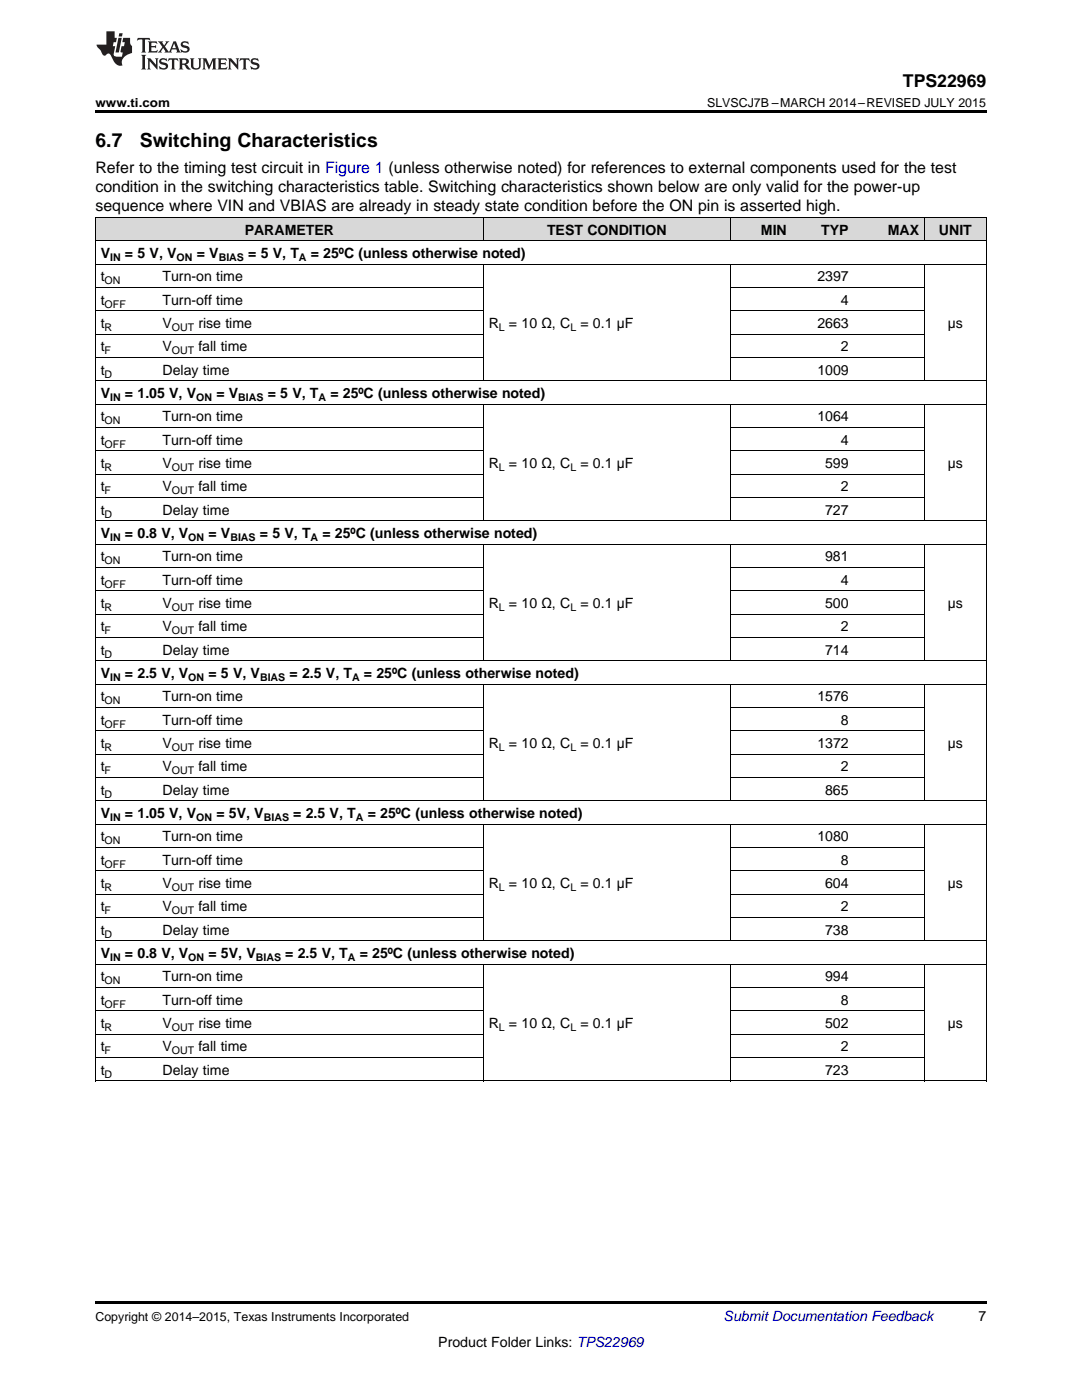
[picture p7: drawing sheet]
<svg xmlns="http://www.w3.org/2000/svg" width="216mm" height="279mm" viewBox="0 0 216 279" stroke-linecap="round" stroke-linejoin="round" font-family="sans-serif">
<defs><g id="words">
<g font-size="3.9">
<text x="19" y="29.3">6.7</text>
<text x="27.9" y="29.3">Switching Characteristics</text>
</g>
<text font-size="3.5" x="180.2" y="17.3">TPS22969</text>
<g font-size="3.2">
<text x="19" y="34.4">Refer to the timing test circuit in Figure 1 (unless otherwise noted) for references to external components used for the test</text>
<text x="19" y="38.3">condition in the switching characteristics table. Switching characteristics shown below are only valid for the power-up</text>
<text x="19" y="42.2">sequence where VIN and VBIAS are already in steady state condition before the ON pin is asserted high.</text>
</g>
<g font-size="2.8">
<text x="48.8" y="46.8">PARAMETER</text>
<text x="109.1" y="46.8">TEST CONDITION</text>
<text x="151.8" y="46.8">MIN</text>
<text x="163.9" y="46.8">TYP</text>
<text x="177.2" y="46.8">MAX</text>
<text x="187.4" y="46.8">UNIT</text>
<text x="20.1" y="51.5">V</text>
<text x="24.9" y="51.5">= 5 V, V</text>
<text x="39.3" y="51.5">= V</text>
<text x="49.5" y="51.5">= 5 V, T</text>
<text x="62" y="51.5">= 25ºC (unless otherwise noted)</text>
<text x="20.1" y="56.2">t</text>
<text x="32.4" y="56.2">Turn-on time</text>
<text x="163.1" y="56.2">2397</text>
<text x="20.1" y="60.8">t</text>
<text x="20.1" y="65.5">t</text>
<text x="32.4" y="60.8">Turn-off time</text>
<text x="32.4" y="65.5">V</text>
<text x="39.6" y="65.5">rise time</text>
<text x="97.5" y="65.5">R</text>
<text x="101.6" y="65.5">= 10 Ω, C</text>
<text x="115.8" y="65.5">= 0.1 µF</text>
<text x="163.1" y="65.5">2663</text>
<text x="167.8" y="60.8">4</text>
<text x="189.1" y="65.5">µs</text>
<text x="20.1" y="70.1">t</text>
<text x="32.4" y="70.1">V</text>
<text x="39.6" y="70.1">fall time</text>
<text x="167.8" y="70.1">2</text>
<text x="20.1" y="74.8">t</text>
<text x="32.4" y="74.8">Delay time</text>
<text x="163.1" y="74.8">1009</text>
<text x="20.1" y="79.4">V</text>
<text x="24.9" y="79.4">= 1.05 V, V</text>
<text x="43.2" y="79.4">= V</text>
<text x="53.4" y="79.4">= 5 V, T</text>
<text x="65.9" y="79.4">= 25ºC (unless otherwise noted)</text>
<text x="20.1" y="84.1">t</text>
<text x="20.1" y="88.8">t</text>
<text x="32.4" y="84.1">Turn-on time</text>
<text x="32.4" y="88.8">Turn-off time</text>
<text x="163.1" y="84.1">1064</text>
<text x="167.8" y="88.8">4</text>
<text x="20.1" y="93.4">t</text>
<text x="32.4" y="93.4">V</text>
<text x="39.6" y="93.4">rise time</text>
<text x="97.5" y="93.4">R</text>
<text x="101.6" y="93.4">= 10 Ω, C</text>
<text x="115.8" y="93.4">= 0.1 µF</text>
<text x="164.6" y="93.4">599</text>
<text x="189.1" y="93.4">µs</text>
<text x="20.1" y="98.1">t</text>
<text x="32.4" y="98.1">V</text>
<text x="39.6" y="98.1">fall time</text>
<text x="167.8" y="98.1">2</text>
<text x="20.1" y="102.7">t</text>
<text x="20.1" y="107.4">V</text>
<text x="24.9" y="107.4">= 0.8 V, V</text>
<text x="32.4" y="102.7">Delay time</text>
<text x="41.6" y="107.4">= V</text>
<text x="51.9" y="107.4">= 5 V, T</text>
<text x="64.3" y="107.4">= 25ºC (unless otherwise noted)</text>
<text x="164.6" y="102.7">727</text>
<text x="20.1" y="112">t</text>
<text x="32.4" y="112">Turn-on time</text>
<text x="164.6" y="112">981</text>
<text x="20.1" y="116.7">t</text>
<text x="32.4" y="116.7">Turn-off time</text>
<text x="167.8" y="116.7">4</text>
<text x="20.1" y="121.4">t</text>
<text x="32.4" y="121.4">V</text>
<text x="39.6" y="121.4">rise time</text>
<text x="97.5" y="121.4">R</text>
<text x="101.6" y="121.4">= 10 Ω, C</text>
<text x="115.8" y="121.4">= 0.1 µF</text>
<text x="164.6" y="121.4">500</text>
<text x="189.1" y="121.4">µs</text>
<text x="20.1" y="126">t</text>
<text x="20.1" y="130.7">t</text>
<text x="32.4" y="126">V</text>
<text x="32.4" y="130.7">Delay time</text>
<text x="39.6" y="126">fall time</text>
<text x="164.6" y="130.7">714</text>
<text x="167.8" y="126">2</text>
<text x="20.1" y="135.3">V</text>
<text x="24.9" y="135.3">= 2.5 V, V</text>
<text x="41.6" y="135.3">= 5 V, V</text>
<text x="57.8" y="135.3">= 2.5 V, T</text>
<text x="72.6" y="135.3">= 25ºC (unless otherwise noted)</text>
<text x="20.1" y="140">t</text>
<text x="32.4" y="140">Turn-on time</text>
<text x="163.1" y="140">1576</text>
<text x="20.1" y="144.6">t</text>
<text x="20.1" y="149.3">t</text>
<text x="32.4" y="144.6">Turn-off time</text>
<text x="32.4" y="149.3">V</text>
<text x="39.6" y="149.3">rise time</text>
<text x="97.5" y="149.3">R</text>
<text x="101.6" y="149.3">= 10 Ω, C</text>
<text x="115.8" y="149.3">= 0.1 µF</text>
<text x="163.1" y="149.3">1372</text>
<text x="167.8" y="144.6">8</text>
<text x="189.1" y="149.3">µs</text>
<text x="20.1" y="154">t</text>
<text x="32.4" y="154">V</text>
<text x="39.6" y="154">fall time</text>
<text x="167.8" y="154">2</text>
<text x="20.1" y="158.6">t</text>
<text x="32.4" y="158.6">Delay time</text>
<text x="164.6" y="158.6">865</text>
<text x="20.1" y="163.3">V</text>
<text x="20.1" y="167.9">t</text>
<text x="24.9" y="163.3">= 1.05 V, V</text>
<text x="32.4" y="167.9">Turn-on time</text>
<text x="43.2" y="163.3">= 5V, V</text>
<text x="58.5" y="163.3">= 2.5 V, T</text>
<text x="73.4" y="163.3">= 25ºC (unless otherwise noted)</text>
<text x="163.1" y="167.9">1080</text>
<text x="20.1" y="172.6">t</text>
<text x="32.4" y="172.6">Turn-off time</text>
<text x="167.8" y="172.6">8</text>
<text x="20.1" y="177.2">t</text>
<text x="32.4" y="177.2">V</text>
<text x="39.6" y="177.2">rise time</text>
<text x="97.5" y="177.2">R</text>
<text x="101.6" y="177.2">= 10 Ω, C</text>
<text x="115.8" y="177.2">= 0.1 µF</text>
<text x="164.6" y="177.2">604</text>
<text x="189.1" y="177.2">µs</text>
<text x="20.1" y="181.9">t</text>
<text x="32.4" y="181.9">V</text>
<text x="39.6" y="181.9">fall time</text>
<text x="167.8" y="181.9">2</text>
<text x="20.1" y="186.5">t</text>
<text x="20.1" y="191.2">V</text>
<text x="24.9" y="191.2">= 0.8 V, V</text>
<text x="32.4" y="186.5">Delay time</text>
<text x="41.6" y="191.2">= 5V, V</text>
<text x="56.9" y="191.2">= 2.5 V, T</text>
<text x="71.8" y="191.2">= 25ºC (unless otherwise noted)</text>
<text x="164.6" y="186.5">738</text>
<text x="20.1" y="195.9">t</text>
<text x="32.4" y="195.9">Turn-on time</text>
<text x="164.6" y="195.9">994</text>
<text x="20.1" y="200.5">t</text>
<text x="32.4" y="200.5">Turn-off time</text>
<text x="167.8" y="200.5">8</text>
<text x="20.1" y="205.2">t</text>
<text x="20.1" y="209.8">t</text>
<text x="32.4" y="205.2">V</text>
<text x="32.4" y="209.8">V</text>
<text x="39.6" y="205.2">rise time</text>
<text x="39.6" y="209.8">fall time</text>
<text x="97.5" y="205.2">R</text>
<text x="101.6" y="205.2">= 10 Ω, C</text>
<text x="115.8" y="205.2">= 0.1 µF</text>
<text x="164.6" y="205.2">502</text>
<text x="167.8" y="209.8">2</text>
<text x="189.1" y="205.2">µs</text>
<text x="20.1" y="214.5">t</text>
<text x="32.4" y="214.5">Delay time</text>
<text x="164.6" y="214.5">723</text>
<text x="195.3" y="263.6">7</text>
<text x="87.5" y="268.9">Product Folder Links: TPS22969</text>
</g>
<text font-size="2.8" fill="#0000c8" x="144.4" y="263.6">Submit Documentation Feedback</text>
<g font-size="2.5">
<text x="19" y="21.4">www.ti.com</text>
<text x="141.1" y="21.4">SLVSCJ7B –MARCH 2014–REVISED JULY 2015</text>
<text x="19" y="263.6">Copyright © 2014–2015, Texas Instruments Incorporated</text>
</g>
<g font-size="2.1">
<text x="22" y="52.1">IN</text>
<text x="35.2" y="52.1">ON</text>
<text x="43.6" y="52.1">BIAS</text>
<text x="59.6" y="52.1">A</text>
<text x="20.9" y="56.7">ON</text>
<text x="20.9" y="61.4">OFF</text>
<text x="20.9" y="66">R</text>
<text x="20.9" y="70.7">F</text>
<text x="34.3" y="66">OUT</text>
<text x="34.3" y="70.7">OUT</text>
<text x="99.6" y="66">L</text>
<text x="113.8" y="66">L</text>
<text x="20.9" y="75.4">D</text>
<text x="22" y="80">IN</text>
<text x="39.2" y="80">ON</text>
<text x="47.6" y="80">BIAS</text>
<text x="63.6" y="80">A</text>
<text x="20.9" y="84.7">ON</text>
<text x="20.9" y="89.3">OFF</text>
<text x="20.9" y="94">R</text>
<text x="34.3" y="94">OUT</text>
<text x="99.6" y="94">L</text>
<text x="113.8" y="94">L</text>
<text x="20.9" y="98.6">F</text>
<text x="34.3" y="98.6">OUT</text>
<text x="20.9" y="103.3">D</text>
<text x="22" y="107.9">IN</text>
<text x="37.6" y="107.9">ON</text>
<text x="46" y="107.9">BIAS</text>
<text x="62" y="107.9">A</text>
<text x="20.9" y="112.6">ON</text>
<text x="20.9" y="117.3">OFF</text>
<text x="20.9" y="121.9">R</text>
<text x="34.3" y="121.9">OUT</text>
<text x="99.6" y="121.9">L</text>
<text x="113.8" y="121.9">L</text>
<text x="20.9" y="126.6">F</text>
<text x="20.9" y="131.2">D</text>
<text x="34.3" y="126.6">OUT</text>
<text x="22" y="135.9">IN</text>
<text x="37.6" y="135.9">ON</text>
<text x="51.9" y="135.9">BIAS</text>
<text x="70.3" y="135.9">A</text>
<text x="20.9" y="140.5">ON</text>
<text x="20.9" y="145.2">OFF</text>
<text x="20.9" y="149.9">R</text>
<text x="34.3" y="149.9">OUT</text>
<text x="99.6" y="149.9">L</text>
<text x="113.8" y="149.9">L</text>
<text x="20.9" y="154.5">F</text>
<text x="34.3" y="154.5">OUT</text>
<text x="20.9" y="159.2">D</text>
<text x="22" y="163.8">IN</text>
<text x="39.2" y="163.8">ON</text>
<text x="52.6" y="163.8">BIAS</text>
<text x="71" y="163.8">A</text>
<text x="20.9" y="168.5">ON</text>
<text x="20.9" y="173.1">OFF</text>
<text x="20.9" y="177.8">R</text>
<text x="34.3" y="177.8">OUT</text>
<text x="99.6" y="177.8">L</text>
<text x="113.8" y="177.8">L</text>
<text x="20.9" y="182.5">F</text>
<text x="34.3" y="182.5">OUT</text>
<text x="20.9" y="187.1">D</text>
<text x="22" y="191.8">IN</text>
<text x="37.6" y="191.8">ON</text>
<text x="51" y="191.8">BIAS</text>
<text x="69.4" y="191.8">A</text>
<text x="20.9" y="196.4">ON</text>
<text x="20.9" y="201.1">OFF</text>
<text x="20.9" y="205.7">R</text>
<text x="34.3" y="205.7">OUT</text>
<text x="99.6" y="205.7">L</text>
<text x="113.8" y="205.7">L</text>
<text x="20.9" y="210.4">F</text>
<text x="20.9" y="215.1">D</text>
<text x="34.3" y="210.4">OUT</text>
</g>
</g></defs>
<g fill="#d8d8d8">
<path d="M19 43.5h12.4v4.6h-12.4z"/>
<path d="M31.4 43.5h65.1v4.6h-65.1z"/>
<path d="M96.5 43.5h49.3v4.6h-49.3z"/>
<path d="M145.8 43.5h12.3v4.6h-12.3z"/>
<path d="M158.1 43.5h12.3v4.6h-12.3z"/>
<path d="M170.4 43.5h14.1v4.6h-14.1z"/>
<path d="M184.5 43.5h12.3v4.6h-12.3z"/>
</g>
<path d="M19 22h177.8v.5h-177.8zM19 215.7l.2 .1zM96.4 215.7l.1 .1zM145.7 215.7l.1 .1zM184.4 215.7l.1 .1zM196.7 215.7l.1 .1zM19 259.7h177.8v.5h-177.8z" fill="#000"/>
<g fill="none" stroke="#000" stroke-width=".2">
<path d="M19 57.4h77.5M19 52.7h177.8M19 48.1h177.8M19 43.4h177.8M19.1 43.4v172.4M96.4 43.4v4.7M96.4 52.7v23.4M145.7 43.4v4.7M145.7 52.7v23.4M145.8 57.4h38.7M184.4 43.4v4.7M184.4 52.7v23.4"/>
<path d="M196.8 43.4v172.4M19 76h177.8M19 71.3h77.5M19 66.7h77.5M19 62h77.5M145.8 71.3h38.7M145.8 66.7h38.7M145.8 62h38.7M19 99.3h77.5M19 94.6h77.5M19 90h77.5M19 85.3h77.5"/>
<path d="M19 80.7h177.8M96.4 80.7v23.3M145.7 80.7v23.3M145.8 99.3h38.7M145.8 94.6h38.7M145.8 90h38.7M145.8 85.3h38.7M184.4 80.7v23.3M19 117.9h77.5M19 113.3h77.5M19 108.6h177.8M19 103.9h177.8"/>
<path d="M96.4 108.6v23.3M145.7 108.6v23.3M145.8 117.9h38.7M145.8 113.3h38.7M184.4 108.6v23.3M19 136.5h177.8M19 131.9h177.8M19 127.2h77.5M19 122.6h77.5M96.4 136.6v23.3M145.7 136.6v23.3M145.8 127.2h38.7"/>
<path d="M145.8 122.6h38.7M184.4 136.6v23.3M19 159.8h177.8M19 155.2h77.5M19 150.5h77.5M19 145.9h77.5M19 141.2h77.5M145.8 155.2h38.7M145.8 150.5h38.7M145.8 145.9h38.7M145.8 141.2h38.7M19 178.5h77.5"/>
<path d="M19 173.8h77.5M19 169.1h77.5M19 164.5h177.8M96.4 164.5v23.3M145.7 164.5v23.3M145.8 178.5h38.7M145.8 173.8h38.7M145.8 169.1h38.7M184.4 164.5v23.3M19 197.1h77.5M19 192.4h177.8M19 187.8h177.8"/>
<path d="M19 183.1h77.5M96.4 192.4v23.4M145.7 192.4v23.4M145.8 197.1h38.7M145.8 183.1h38.7M184.4 192.4v23.4M19 215.7h177.8M19 211h77.5M19 206.4h77.5M19 201.7h77.5M145.8 211h38.7M145.8 206.4h38.7"/>
<path d="M145.8 201.7h38.7"/>
</g>
<g fill="#231f20">
<path d="M27.5 7.6l-.1 .5 .4-.2h.6v.1v2.1l-.2 .4h1l-.3-.4v-2.1l.1-.1h.5l.5 .2-.2-.5zM29.5 8.3l.2 .3v1.5l-.2 .4h1.8l.2-.6a1.04 1.04 0 0 1-1.3 .2v-.7h.6l.3 .2v-.6l-.3 .2h-.6v-.6l.8-.1 .4 .3-.2-.5zM31.5 8.3l.9 1.1-.9 1.1h.8l-.2-.2 .5-.7 .4 .7-.2 .2h1.5l-.1-.2 .1-.4h.9l.1 .4-.2 .2h1l-.3-.3-.7-1.9h-.5l-.9 2-.8-1 .9-1h-.8l.1 .3-.3 .5-.4-.6 .2-.2zM34.7 8.6l.4 1h-.7zM36.3 8.4a.63 .63 0 0 0-.2 .7 .63 .63 0 0 0 .6 .4l.6 .2 .1 .2a.75 .75 0 0 1-.7 .4 .75 .75 0 0 1-.6-.5l.1 .7 .1-.1a1.11 1.11 0 0 0 1.5-.6 1.13 1.13 0 0 0-1.2-.8l-.1-.4a1.04 1.04 0 0 1 1.2 .2l-.2-.5-.1 .1-.5-.2zM28.2 10.9l.2 .4v2.2l-.2 .4h1l-.3-.4v-2.2l.3-.4zM29.3 11.6l.3 .4v1.5l-.3 .4h.8l-.2-.4v-1.3l1.5 1.7v-1.9l.2-.4h-.7l.2 .4v.9l-1.1-1.3zM32 11.8a.62 .62 0 0 0-.2 .7 .62 .62 0 0 0 .6 .4l.6 .1 .1 .3a.76 .76 0 0 1-.7 .3 .76 .76 0 0 1-.6-.4l.1 .7 .1-.1a1.11 1.11 0 0 0 1.5-.6 1.13 1.13 0 0 0-1.2-.8l-.1-.4a1.04 1.04 0 0 1 1.2 .2l-.2-.6-.1 .1-.5-.1zM33.7 11.6l-.2 .6a.61 .61 0 0 1 .8-.3v1.6l-.2 .4h.9l-.2-.4v-1.6a.63 .63 0 0 1 .8 .3l-.2-.6zM35.6 11.6l.3 .4v1.5l-.3 .4h1l-.2-.2v-.8l.5 .2a.76 .76 0 0 0 1.2 .7l-1-1a.58 .58 0 0 0 .6-.5 .58 .58 0 0 0-.5-.6zM36.4 11.9h.1a.45 .45 0 0 1 .5 .1 .45 .45 0 0 1 .1 .5l-.7 .2zM37.9 11.6l.2 .2a2.17 2.17 0 0 0 .3 1.9 .99 .99 0 0 0 1.6-.6v-1.1l.2-.4h-.7l.2 .2a1.92 1.92 0 0 1-.2 1.8 .6 .6 0 0 1-.9-.5v-1.1l.2-.4zM40.4 11.6l.2 .4v1.5l-.2 .4h.7l-.2-.4v-1.4l.8 1.8 .8-1.8v1.4l-.2 .4h.9l-.2-.4v-1.5l.2-.4h-.8l-.6 1.5-.6-1.5zM43.4 11.6l.2 .4v1.5l-.2 .4h1.8l.2-.6a1.04 1.04 0 0 1-1.3 .1v-.6h.5l.4 .2v-.6l-.4 .2h-.5v-.7h.8l.3 .3-.1-.6zM45.5 11.6l.2 .4v1.5l-.2 .4h.7l-.2-.4v-1.3l1.5 1.7v-1.9l.2-.4h-.7l.2 .4v.9l-1.1-1.3zM47.9 11.6l-.1 .6a.61 .61 0 0 1 .8-.3v1.6l-.3 .4h1l-.3-.4 .1-1.6a.63 .63 0 0 1 .7 .3l-.1-.6zM50.2 11.8a.62 .62 0 0 0-.2 .7 .62 .62 0 0 0 .6 .4l.6 .1 .2 .3a.76 .76 0 0 1-.8 .3 .76 .76 0 0 1-.6-.4l.1 .7 .2-.1a1.11 1.11 0 0 0 1.5-.6 1.13 1.13 0 0 0-1.3-.8l-.1-.4a1.04 1.04 0 0 1 1.2 .2l-.1-.6-.2 .1-.5-.1z"/>
<path d="M21.2 6.3v2.6h-1.9l.1 .4 .7 .9a.91 .91 0 0 0 1 .8 .56 .56 0 0 1 .5-.3 .56 .56 0 0 1 .5 .3l.4 .8a1.53 1.53 0 0 0 1.9 1.2 1.54 1.54 0 0 1 1-2.1l.9-.3v-1.4a1.52 1.52 0 0 1-.3-1.6h-1.4l-.2 .8h.5l-.2 .8h-.4l-.2 1v.2l.4 .1-.2 .8a1.93 1.93 0 0 1-1.6-.3l.3-1.8h-.5l.2-.8h.4l.2-.8h-.4v-1.3zM23.6 7.6l-.6 2.9h.7l.6-2.9zM23.8 6.6l-.1 .7h.6l.2-.7z"/>
</g>
<use href="#words"/>
</svg>
